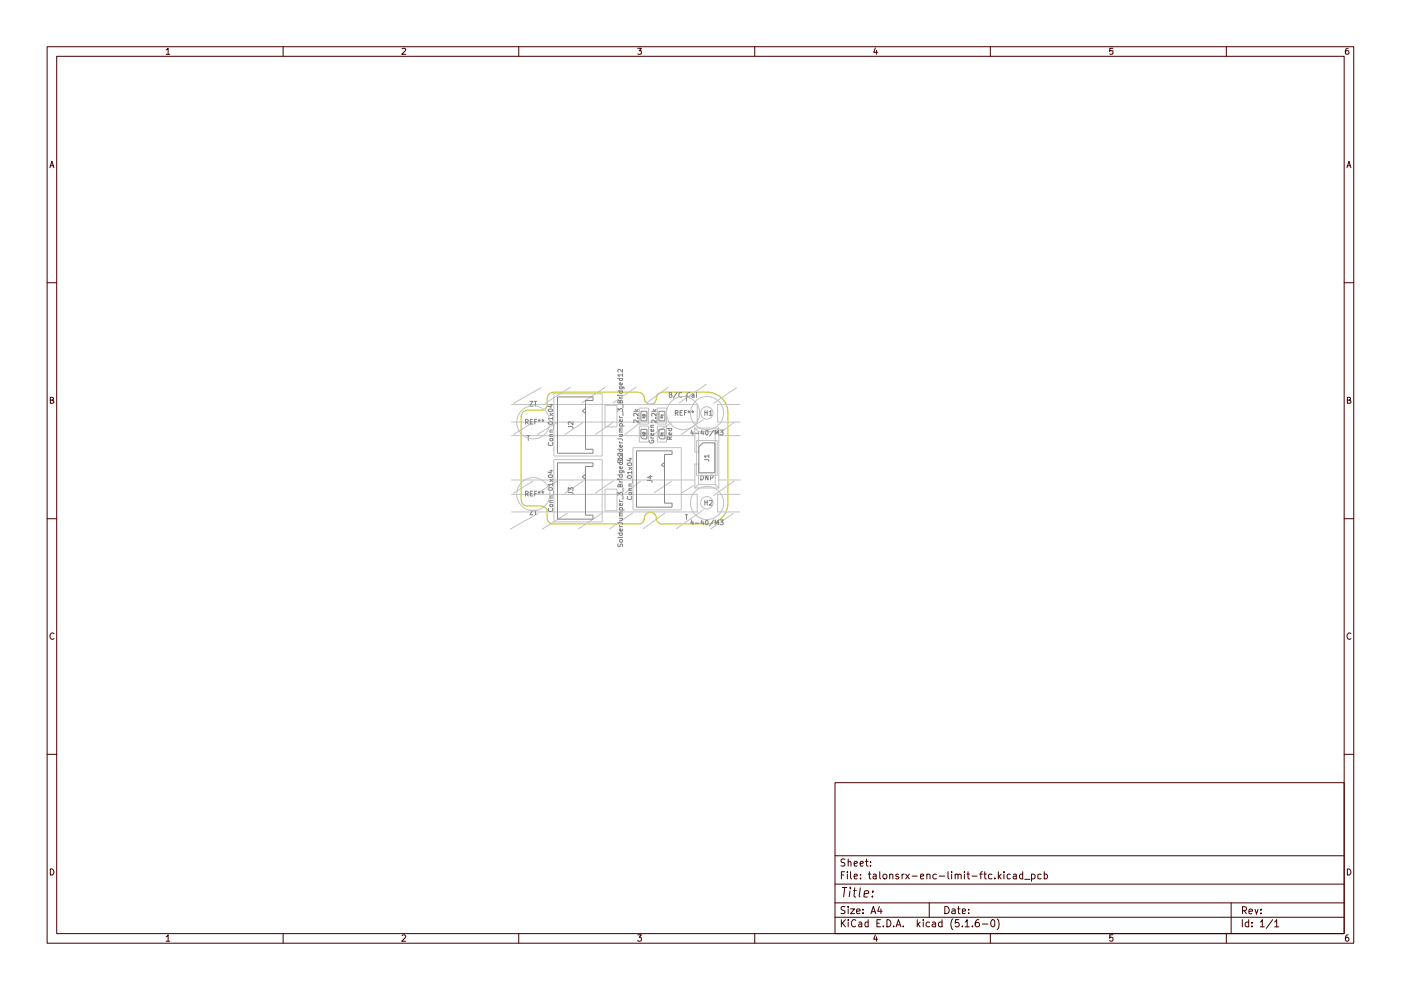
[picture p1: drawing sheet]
<svg xmlns="http://www.w3.org/2000/svg" width="297mm" height="210mm" viewBox="0 0 297 210" stroke-linecap="round" stroke-linejoin="round" font-family="sans-serif">
<g fill="none" stroke="#480000" stroke-width=".21">
<path d="M10 9.9h277v190.1h-277zM12 11.9h273v186.1h-273zM35.2 10.6l.4-.4v1.3M35.2 11.5h.8M60 9.9v2M85.3 10.3l.5-.1 .2 .4-.8 .9h.8M110 9.9v2M135.2 10.2h.8l-.4 .6h.4v.6h-.8M160 9.9v2M185.6 10.2l-.3 .9h.8M185.8 10.7v.8M210 9.9v2"/>
<path d="M236 10.2h-.7v.6h.6l.1 .6h-.7M260 9.9v2M285.8 10.2l-.4 .1-.1 .2v.9a.42 .42 0 0 0 .6-.1 .42 .42 0 0 0-.1-.5h-.4l-.2 .2M10.6 35.6l.4-1.4 .4 1.4M10.7 35.1h.6M285.6 35.6l.4-1.4 .4 1.4M285.7 35.1h.6M10 59.9h2M285 59.9h2M10.7 84.8h.6v-.5l-.6-.1v1.3h.5l.2-.4-.3-.3M285.7 84.8h.6v-.5l-.6-.1v1.3h.5l.2-.4-.3-.3M10 110h2"/>
<path d="M285 110h2M11.4 134.4a.57 .57 0 0 0-.8 0 .57 .57 0 0 0 .1 .8l.3 .4 .4-.2M286.4 134.4a.57 .57 0 0 0-.8 0 .57 .57 0 0 0 .1 .8l.3 .4 .4-.2M10 159.9h2M285 159.9h2M177 165.9h108v32.1h-108zM10.7 184.2a.71 .71 0 0 1 .7 .5 .71 .71 0 0 1-.2 .8h-.5zM35.2 198.6l.4-.4v1.4M35.2 199.6h.8M60 198v2M85.3 198.4l.1-.2h.4l.2 .4-.8 1h.8M110 198v2"/>
<path d="M135.2 198.2h.8l-.4 .5 .4 .2v.5l-.3 .2h-.3l-.2-.2M160 198v2M177 194.5h108M177 191.4h108M177 187.5h108M177 181.4h108M178.4 195v1.5M178.4 185.5h.5M178.5 188.2h1.1M178.6 195.7l.6 .8M179.1 184.8h-.7v1.6M179.1 188.2l-.2 2"/>
<path d="M179.2 192.3l-.6-.1-.3 .3 .3 .5 .5 .1 .1 .4-.3 .2-.6-.1M179.2 182.2l-.6-.1-.3 .3 .3 .5h.3l.3 .3-.3 .4h-.6M179.2 195l-.8 .9M179.7 184.8v.2M179.7 185.3v1.1M179.8 195v.2M179.8 192.2v.2M179.8 182.8l.2-.2 .3 .1 .1 .9M179.8 182.1v1.5M179.8 192.7v1M179.8 195.5v1M180.2 188.8l-.2 1.4"/>
<path d="M180.3 188.2v.2M180.3 192.7h.9l-.9 1h.9M180.3 184.8v1.3l.3 .3M180.9 188.8h.8M181.1 185.8l.7-.1-.2-.4h-.3l-.2 .2v.6l.2 .3 .4-.1M181.1 183.1l.7-.1-.2-.4-.4 .1-.1 .7 .2 .2h.4M181.2 188.2l-.1 1.7 .4 .3M181.4 195.2l-.2-.2a.77 .77 0 0 0-.7 .7 .77 .77 0 0 0 .7 .8l.2-.2M181.6 193.2l.8-.1-.1-.3-.4-.1-.3 .3v.5l.3 .2 .4-.1M182.1 195.6h.5l.1 .9M182.4 183.1l.6-.1-.1-.4-.4 .1-.1 .7 .1 .2h.5M182.4 188.2l-.2 1.7 .2 .3"/>
<path d="M182.5 186.2v.2M182.5 185.4v.1M182.7 195.9h-.5l-.2 .3 .2 .3 .5-.1M183 193.5v.2M183 192.8v.2M183.2 189.5l1-.1-.1-.5-.5-.1-.3 .1v.3l-.1 .9h.7M183.5 182.6h.6M183.7 182.1v1.3l.4 .2M184.1 195.6l-.5-.1-.2 .3 .1 .6h.6M184.1 195v1.5M184.1 185.3h.6M184.3 184.8v1.3l.4 .3"/>
<path d="M184.6 183.5v.1M184.6 182.7v.2M184.7 193.7l.5-1.5 .5 1.5M184.8 193.3h.7M185 190v.2M185 188.9v.3M185.2 185.4h.6v1M185.6 198.2l-.3 .9h.8M185.8 185.7l-.7 .2 .2 .5 .5-.1M185.8 198.6v1M185.9 195.7h.5M186.4 192.2l-.3 1h.9"/>
<path d="M186.5 184.8v1.3l.2 .3M186.7 195h-.8v1.5h.8M186.8 192.7v1M187.2 185.6a.47 .47 0 0 1 .4-.3 .47 .47 0 0 1 .4 .3v.4l-.3 .4-.4-.2zM187.3 196.3v.2M188 195a.77 .77 0 0 1 .9 .7 .77 .77 0 0 1-.9 .8zM188.6 185.5l.3-.2 .4 .2v.9M188.6 185.3v1.1M189.5 196.3v.2M190 196.5l.5-1.5 .5 1.5M190.2 196.1h.6M190.5 185.4l-.3-.1-.3 .2 .1 .3 .6 .2-.1 .3h-.6"/>
<path d="M191.3 185.3v1.1M191.5 196.3v.2M191.7 185.3l-.4 .3M192 185.3l.8 1.1M192.8 185.3l-.8 1.1M193.4 185.8h1.1M194.5 195v1.5M194.6 195.9l.5 .6M195.1 195.5l-.6 .6M195.2 185.8l.6-.1v-.3l-.5-.1-.1 .2v.8h.6M195.7 195v.2M195.7 195.5v1"/>
<path d="M196.5 185.5l.2-.2 .5 .2v.9M196.5 185.3v1.1M197 191.4v3.1M197.1 195.6h-.6l-.2 .7a.52 .52 0 0 0 .8 .1M197.7 195.6h.6l.1 .9M198.4 195.9h-.5l-.3 .3 .3 .3 .5-.1M198.5 185.4a.52 .52 0 0 0-.7 .2l.2 .7h.5M199.1 185.8h1.2M199.7 195.6h-.6l-.1 .7a.52 .52 0 0 0 .7 .1M199.7 195v1.5M200.3 192.2a.78 .78 0 0 1 1 .8 .78 .78 0 0 1-1 .7zM201 184.8v1.3l.3 .3"/>
<path d="M201.8 184.8v.2M201.8 185.3v1.1M201.8 192.8h.6l.1 .9M202 194.8a1.74 1.74 0 0 0 0 2.3M202.5 193.1h-.5l-.2 .3 .2 .3 .5-.1M202.5 185.5l.2-.2 .4 .1v1M202.5 185.3v1.1M203 192.7h.5M203.1 185.5l.3-.2 .4 .2v.9M203.2 192.2v1.3l.3 .2M203.3 195h-.7l-.1 .7 .2-.1h.4l.3 .3v.4l-.3 .2h-.4l-.2-.2M204 193.2l.7-.1-.1-.3h-.6v.8h.6"/>
<path d="M204 196.3v.2M204.5 184.8v.2M204.5 185.3v1.1M204.6 195.5l.5-.5v1.5M204.6 196.5h.9M205 185.3h.6M205.2 184.8v1.3l.4 .3M205.4 193.5v.2M205.4 192.8v.2M206.1 185.8h1.1M206.2 196.3v.2M207.5 195a.72 .72 0 0 0-.7 .7v.6a.54 .54 0 0 0 .9 0l-.1-.6-.3-.1-.4 .1-.1 .2"/>
<path d="M207.7 185.3h.6M208.3 184.8l-.4 .3v1.3M208.3 195.9h1.2M208.6 185.3h.5M208.8 184.8v1.3l.3 .3M210 198v2M210.3 185.4a.52 .52 0 0 0-.8 .2l.2 .7h.6M210.4 195l.3 .1 .2 .2v1l-.3 .2a.88 .88 0 0 1-.2-1.5zM210.9 186.2v.2M211.4 194.8a1.74 1.74 0 0 1 0 2.3M211.7 184.8v1.6M211.8 185.8l.5 .6"/>
<path d="M212.3 185.3l-.6 .6M212.9 184.8v.2M212.9 185.3v1.1M214.2 185.4l-.4-.1-.3 .3 .1 .7h.6M214.9 185.4h.6v1M215.5 185.7l-.7 .2 .2 .5 .5-.1M216.8 185.4l-.4-.1-.2 .3v.6l.2 .2 .4-.1M216.8 184.8v1.6M217.3 186.4h1.1M218.7 185.4a.52 .52 0 0 1 .8 .2l-.2 .7h-.6M218.7 185.3v1.6M220.7 185.4l-.4-.1-.3 .2v.7l.3 .2 .4-.1"/>
<path d="M221.4 185.4l.4-.1 .3 .3-.1 .6-.2 .2-.4-.1M221.4 184.8v1.6M236 198.2h-.7v.7l.2-.2 .5 .2-.1 .6-.4 .1-.2-.2M260 198v2M261 191.4v6.6M263.4 195v1.5M263.4 193.1l.7-.1 .2-.3-.1-.3-.3-.2h-.5v1.6M263.8 193.1l.5 .7M264.8 195.6h-.6l-.2 .7a.52 .52 0 0 0 .8 .1M264.8 195v1.5M264.8 193.3l.8-.1-.1-.4-.5-.1-.2 .3v.6l.2 .2 .5-.1M265.4 196.3v.2"/>
<path d="M265.4 195.6v.1M266.1 192.7l.3 1.1 .3-1.1M267.2 195.5l.4-.5v1.5M267.2 196.5h.9M267.3 193.6v.2M267.3 192.8v.2M269.8 195l-1.3 1.8M270.3 195.5l.4-.5v1.5M270.3 196.5h.8M285.7 184.2a.71 .71 0 0 1 .7 .5 .71 .71 0 0 1-.2 .8h-.5zM285.8 198.2l-.4 .2a.92 .92 0 0 0 .1 1.2h.2l.3-.3v-.3l-.3-.3h-.2l-.3 .3"/>
</g>
<g fill="none" stroke="#c2c200" stroke-width=".21">
<path d="M110.5 88.2v17.8M111.8 87h2.9M111.8 87a1.27 1.27 0 0 0-1.3 1.3M116 84.4v1.3M116 85.7a1.27 1.27 0 0 1-1.2 1.3M117.3 83.1l18 .1a1.44 1.44 0 0 1 1.4 1.7 1.33 1.33 0 0 0 1.6 .7 1.33 1.33 0 0 0 .9-1.5 1.27 1.27 0 0 1 1.2-.9M117.3 83.2a1.27 1.27 0 0 0-1.3 1.3M140.4 83.1h9.5M149.9 83.1a4.4 4.4 0 0 1 4.4 4.5v19M110.5 106a1.27 1.27 0 0 0 1.3 1.3M111.8 107.3h2.9M114.8 107.3a1.27 1.27 0 0 1 1.2 1.3"/>
<path d="M116 108.5v1.3M116 109.9a1.27 1.27 0 0 0 1.3 1.2M117.3 111.1h18M135.3 111.1a1.44 1.44 0 0 0 1.4-1.6 1.33 1.33 0 0 1 1.6-.8 1.33 1.33 0 0 1 .9 1.6 1.27 1.27 0 0 0 1.2 .8M140.4 111.1h9.5M154.3 106.6a4.4 4.4 0 0 1-4.4 4.5"/>
</g>
<g fill="none" stroke="#c2c2c2" stroke-width=".21">
<path d="M108.5 85.8h39.3v3.7h-39.3M108.5 92.4h38.8M112.9 89.6l-4 2.5M114.7 82.2l-5.8 3.3M117.4 83.5h10.3v13.2h-10.3zM117.4 97.5h10.3v13.2h-10.3zM118.1 89.6l-4.1 2.5M120.9 82.1l-5.3 3.4M123.6 89.6l-3.8 2.5M128.3 82.1l-4.9 3.3M128.3 85.9h2.5v4.6h-2.5zM130 89.5l-3.8 2.6"/>
<path d="M134.2 94.9h10.2v13.2h-10.2zM134.8 82.1l-4.8 3.3M135.6 86.5h1.9v3.4h-1.9zM135.6 90.3h1.9v3.4h-1.9zM135.8 89.6l-3.3 2.5M139.4 86.5h1.9v3.4h-1.9zM139.4 90.3h1.9v3.4h-1.9zM141.6 82.1l-4.5 3.3M142.4 89.6l-3.7 2.4M147.3 90.8v5h.8v-4.3M147.3 90.8l.8 .7M147.3 90.8h5.1"/>
<path d="M147.7 93.4h4.4v7.4h-4.4zM148.1 91.5h3.5M149.1 89l-4.7 3.1M149.8 81.4l-5.8 4M151.6 91.5v11.2M152.4 90.8l-.8 .7M152.4 92.4h4.6M152.4 90.8v12.7M155.6 89.6l-2.9 2.2M156.1 82.2l-4.8 3.3M156.9 85.8h-4.8v3.7h4.8M108.5 104.8h39.3v3.7h-39.3"/>
<path d="M108.5 101.8h38.8M112.9 102l-4 2.6M114 108.9l-5.8 3.3M118.1 102l-4.1 2.6M120.3 108.8l-5.3 3.4M123.6 102l-3.8 2.6M127.7 108.8l-5 3.3M128.3 103.7h2.5v4.6h-2.5zM130 101.9l-3.8 2.7M134.1 108.8l-4.8 3.3M135.8 102l-3.3 2.6M141 108.8l-4.6 3.3"/>
<path d="M142.4 102l-3.7 2.5M147.1 103l-2.7 1.6M147.3 103.5h5.1M148.1 102.7v-4.3h-.8v5.1M148.1 102.7h3.5M148.1 102.7l-.8 .8M149.1 108.1l-5.7 4M151.6 102.7l.8 .8M152.4 101.8h4.6M155.4 108.9l-4.8 3.3M155.6 102l-4.3 3.1M156.9 104.8h-4.8v3.7h4.8"/>
<circle cx="113.1" cy="89.5" r="3.5"/>
<circle cx="144.8" cy="87.6" r="3.5"/>
<circle cx="149.9" cy="87.5" r="1.31"/>
<circle cx="149.9" cy="87.6" r="3.5"/>
<circle cx="113.1" cy="104.8" r="3.5"/>
<circle cx="149.9" cy="106.6" r="1.31"/>
<circle cx="149.9" cy="106.6" r="3.5"/>
</g>
<g fill="none" stroke="#848484" stroke-width=".21">
<path d="M132 79.5h-1l.3 .3M132 78.3v.6l-.6-.6h-.3v.6M132 79.2v.6M111.4 89.5l.5-.1 .1-.2-.2-.3h-.4v1M111.7 89.5l.3 .4M111.8 92.4h.5M112 92.4v1M112.4 85.1h.5l-.5 1h.5M112.4 89.4h.4M112.9 88.9h-.5v1h.5M113.2 85.1h.6M113.4 89.4h.3"/>
<path d="M113.5 85.1v1M113.8 88.9h-.4v1M114.1 89.1h.5M114.2 89.3l.1-.1 .2 .1M114.3 88.9v.3M114.9 89.1h.4M115 89.3l.1-.1 .1 .1M115.1 88.9v.3M116.2 89.6a.52 .52 0 0 1 .6-.2 .52 .52 0 0 1 .4 .4 .52 .52 0 0 1-.6 .2 .52 .52 0 0 1-.4-.4zM116.2 86.9a.52 .52 0 0 1 .6-.2 .52 .52 0 0 1 .4 .4 .52 .52 0 0 1-.6 .2 .52 .52 0 0 1-.4-.4zM116.3 93.8l-.1 .5 .5 .2 .5-.2-.1-.5M116.6 93h.5l.1 .4h-.6z"/>
<path d="M116.6 91.6h.6M116.6 92.5h.6M116.6 87.6l.6 .5M116.6 85.9h.6M116.6 99.8h.6M116.8 85.7v.7l-.6-.3M116.8 99.7v.6l-.6-.2M117.2 92.1h-.6l.1 .4M117.2 91.2h-.5v.4M117.2 88.7h-1l.3 .4M117.2 88.5v.6M117.2 87.6l-.6 .5"/>
<path d="M117.3 90.2v.7M118.2 84.2h7.5v.7h-1.6v10.3h1.6v.9h-7.5zM118.2 98.1h7.5v.8h-1.6v10.3h1.6v.9h-7.5zM120.5 90.4h.7l.3 .2v.2M121.5 89.4v.7l-.7-.7-.3 .3 .1 .3M124.1 86.6l-.7 .5 .7 .5M131 96.2l1-.1v.6l-.6-.6h-.3v.6M131 93h.8l.2 .4M131 87.3v-.7l.4 .4v-.3l.4-.1 .2 .2-.1 .5M131 83.8h.1M131 95.2h1M131 82.9h1"/>
<path d="M131 80.3h1M131 98h1M131.1 97.5l-.1 .5 .1 .1h.2l.2-.4 .3-.2 .2 .2-.1 .4M131.3 93.6l.2 .3M131.3 88.2l.2 .4M131.3 84.2l.2 .2M131.3 82h.9v.5M131.3 99.8h.9v.4M131.3 93.9h.7M131.3 92.1h.7M131.3 91.6h.7M131.3 90.3h1"/>
<path d="M131.3 88.6h.7M131.3 84.4h.7M131.3 83.8h.7M131.4 96.7h.5l.1 .2-.2 .3-.4-.1zM131.4 95.2l-.1 .3 .2 .3 .4-.1v-.5M131.4 90.3v-.5h.5v.5M131.4 82.9l-.1 .3 .2 .2h.3l.2-.2-.1-.3M131.4 82v.5h.5v-.5M131.4 80.3v.4h.5v-.4M131.4 99.8v.4h.5v-.4M131.4 98v.5h.5v-.5M131.5 85.1l.3-.3 .2 .6h-1v-.3l.1-.2 .4 .2v.3"/>
<path d="M131.9 94.4l.1 .3-.2 .1h-.3l-.2-.3 .3-.2 .1 .5M131.9 92.1l.1 .3-.2 .1h-.5M131.9 89v.4h-.5l-.1-.3 .3-.1 .1 .4M131.9 81.2l.1 .2-.2 .2h-.3l-.2-.3 .3-.2 .1 .5M131.9 99l.1 .2-.2 .2h-.3l-.2-.3 .3-.2 .1 .5M132 91.2h-.5l-.2 .2 .1 .2M132 90.8h-.5l-.2 .1 .2 .3M132 97.3h-1l.3 .3M132 97v.6M132.1 85.7v.7M132.1 87.4v.7M133 98.3a.52 .52 0 0 1 .6-.2 .52 .52 0 0 1 .3 .5 .52 .52 0 0 1-.5 .1 .52 .52 0 0 1-.4-.4z"/>
<path d="M133.3 99.1l.6 .5M133.3 97.3h.6M133.6 97.1v.7l-.7-.3M133.9 99.9v.6M133.9 99.1l-.6 .5M134.4 87.2h.9M134.7 86.8l.3 .4M135 95.6h7.5v.8h-1.6v10.3h1.6v.8h-7.5zM135.2 88.6h.1M135.3 89.1v.6l-.5-.6-.4 .1 .1 .4M135.3 87.6v.6l-.5-.6-.4 .1 .1 .5M135.3 86.8l-.3 .3"/>
<path d="M135.9 91h1.3v2h-1l-.3-.3zM135.9 87.2h1.3v2h-1.3zM136.4 92.2h.3l.1 .2h-.5zM136.5 88.6v-.3h-.1l-.1 .3h.5M136.8 91.7v.3l-.3-.3h-.2l.1 .3M136.8 87.8v.4l-.3-.4-.2 .1 .1 .3M136.8 88.3l-.3 .2M137.7 93.4v.3a.55 .55 0 0 0 .9 0l-.1-.4h-.3v.3M138 92.6l.2 .3M138 92.9h.6M138 90.6h.6M138.2 87.2h.9"/>
<path d="M138.5 86.8l.4 .4M138.6 91.9v.4h-.6v-.4h.2l.1 .4M138.6 91v.4h-.6v-.4h.2l.1 .4M138.6 90.2h-.6l.1 .4M139 88.6h.1M139.1 89.1v.6l-.5-.6-.4 .1 .1 .4M139.1 87.6v.6l-.5-.6-.4 .1 .1 .5M139.1 86.8l-.3 .3M139.7 87.2h1.3v2h-1.3zM139.7 91h1.3v2h-1l-.3-.3zM140.2 92.2h.3l.1 .2h-.5zM140.3 88.6v-.3h-.1l-.1 .3h.5"/>
<path d="M140.6 88h-.5l.2 .2M140.6 91.8h-.5l.2 .2M140.6 88.3l-.3 .2M140.6 87.8v.4M140.6 91.7v.3M140.9 98l-.7 .6 .7 .5M141.5 90.8h.9v.5h-.6v-.5M141.9 83.7h.4l.1-.4-.5-.1v1h.4l.2-.3-.3-.2M142 93.1l-.1-.5-.4 .1v.4h.9M142.4 91.8l-.1 .4h-.4l-.1-.4 .2-.1 .1 .5M142.4 92.6l-.4 .3M143.2 87.5h.4l.2-.1-.1-.4h-.5v1.1"/>
<path d="M143.4 87.5l.4 .6M143.6 83.1l-.9 1.3M144.2 87.5h.3M144.5 83.3l-.4-.1-.2 .3v.5l.4 .2h.2M144.7 87h-.5v1.1h.5M145.1 87.5h.4M145.3 84h.5M145.5 87h-.4v1.1M145.5 84v1M145.9 87.2h.4M146 87.5v-.2l.2 .2M146 87v.3"/>
<path d="M146.3 83.3l-.4-.1-.3 .5 .4 .5h.3M146.6 87.2h.5M146.6 91.2l-.1 .7h.6M146.7 83.6l.5 .1v.5M146.7 87.5l.1-.2 .2 .2M146.8 87v.3M146.9 91.5v.7M147.2 83.8h-.4l-.2 .2 .2 .2h.4M147.4 91.9h.8M147.7 83.2v1M148.2 94.7l.8-.8h2.6v6.3h-3.4zM148.8 91.2l-.2 .7h.7"/>
<path d="M149.1 91.5v.7M149.4 97.5h.8l.1 .3M149.4 87.5h.5M149.4 87v1.1M149.7 91.3l.2-.1 .2 .2-.1 .8h-.3l-.1-.2zM149.9 87v1.1M150.3 96.7h-.9l.2 .3M150.3 96.4v.6M150.4 87.3l.3-.3v1.1M150.4 88.1h.6M151.3 91.2l-.8 1.3M151.6 92.2v-1l.4 .7 .3-.7v1"/>
<path d="M152.7 91.2h.6l-.3 .4 .3 .2v.2l-.1 .2-.5-.1M111.4 104.7l.5-.1 .1-.2-.2-.3h-.4v1.1M111.7 104.7l.3 .5M112.4 108.2h.5l-.5 .9h.5M112.4 104.6h.4M112.9 104.1h-.5v1.1h.5M113.2 108.2h.6M113.4 104.6h.3M113.5 108.2v.9M113.8 104.1h-.4v1.1M114.1 104.3h.5M114.2 104.6l.1-.2 .2 .2"/>
<path d="M114.3 104.1v.3M114.9 104.3h.4M115 104.6l.1-.2 .1 .2M115.1 104.1v.3M116.2 103.5a.52 .52 0 0 1 .6-.1 .52 .52 0 0 1 .4 .4 .52 .52 0 0 1-.6 .2 .52 .52 0 0 1-.4-.5zM116.2 100.8a.52 .52 0 0 1 .6-.1 .52 .52 0 0 1 .4 .4 .52 .52 0 0 1-.6 .2 .52 .52 0 0 1-.4-.5zM116.3 107.8l-.1 .5 .5 .2 .5-.2-.1-.5M116.6 107l.5-.1 .1 .5h-.6zM116.6 106.5h.6M116.6 105.6h.6M116.6 101.6l.6 .5M117.2 106.1h-.6l.1 .4"/>
<path d="M117.2 105.2h-.5v.4M117.2 102.7h-1l.3 .3M117.2 102.4v.6M117.2 101.6l-.6 .5M117.3 104.1v.8M120.5 104.4h.7l.3 .2v.2M120.5 104.1v-.7l.4 .3 .2-.3h.2l.2 .1-.1 .6M124.1 100.6l-.7 .5 .7 .5M131 110.8h.8l.2 .4M131 105.1v-.7l.4 .3v-.2l.4-.1 .2 .2-.1 .5M131 101.6h.1M131 113h1"/>
<path d="M131 100.7h1M131.1 115.3l-.1 .4 .1 .2h.2l.2-.4 .3-.2 .2 .2-.1 .4M131.3 111.4l.2 .3M131.3 106l.2 .3M131.3 101.9l.2 .3M131.3 111.7h.7M131.3 109.9h.7M131.3 109.4h.7M131.3 108.1h1M131.3 106.3h.7M131.3 102.2h.7M131.3 101.6h.7"/>
<path d="M131.4 114.5h.5l.1 .2-.2 .3-.4-.1zM131.4 113l-.1 .3 .2 .2h.4v-.5M131.4 108.1v-.5h.5v.5M131.4 100.7l-.1 .3 .2 .2h.3l.2-.2-.1-.3M131.5 102.9l.3-.3 .2 .6h-1v-.3l.1-.2 .4 .2v.3M131.9 112.2l.1 .2-.2 .2h-.3l-.2-.3 .3-.2 .1 .5M131.9 109.9l.1 .3-.2 .1h-.5M131.9 106.8v.4h-.5l-.1-.4h.3l.1 .4M132 113.9l-1 .1M132 109h-.5l-.2 .1 .1 .3M132 108.5h-.5l-.2 .2 .2 .3M132.1 103.5v.7"/>
<path d="M132.1 105.2v.7M133 101a.52 .52 0 0 1 .6-.2 .52 .52 0 0 1 .3 .5 .52 .52 0 0 1-.5 .1 .52 .52 0 0 1-.4-.4zM133.1 105.2l-.1 .5 .4 .2 .5-.2v-.5M133.3 104.5l.6-.1v.4h-.6zM133.3 104h.6M133.3 103h.6M133.9 103.5h-.6l.1 .5M133.9 102.6h-.5v.4M133.9 100.2h-.9l.3 .3M134.1 101.6v.8M137.2 101.9h.8l.3 .1v.3M137.6 101h.7"/>
<path d="M137.9 100.8v.6l-.7-.2M145.3 109.1h.5M145.5 109.1v1.1M146.6 110.2l-.1 .7h.6M146.9 110.6v.7M147.4 110.9h.8M148.6 100.8h.2l.4 .4-.3 .6h-.3zM148.8 110.2l-.2 .7h.7M149.1 110.6v.7M149.4 106.1v1M149.4 106.5h.5M149.8 110.2l.3 .3-.1 .8h-.3l-.1-.2v-.6z"/>
<path d="M149.9 106.1v1M150.1 100.8v1l-.5-1v1M150.4 106.2h.6v.3l-.6 .6h.6M150.6 101.3h.5l.1-.3-.2-.2h-.4v1M151.3 110.2l-.8 1.3M151.6 111.3v-1.1l.4 .8 .3-.8v1.1M152.7 110.2h.6l-.3 .5 .3 .1v.3l-.1 .2-.5-.1"/>
</g>
</svg>
